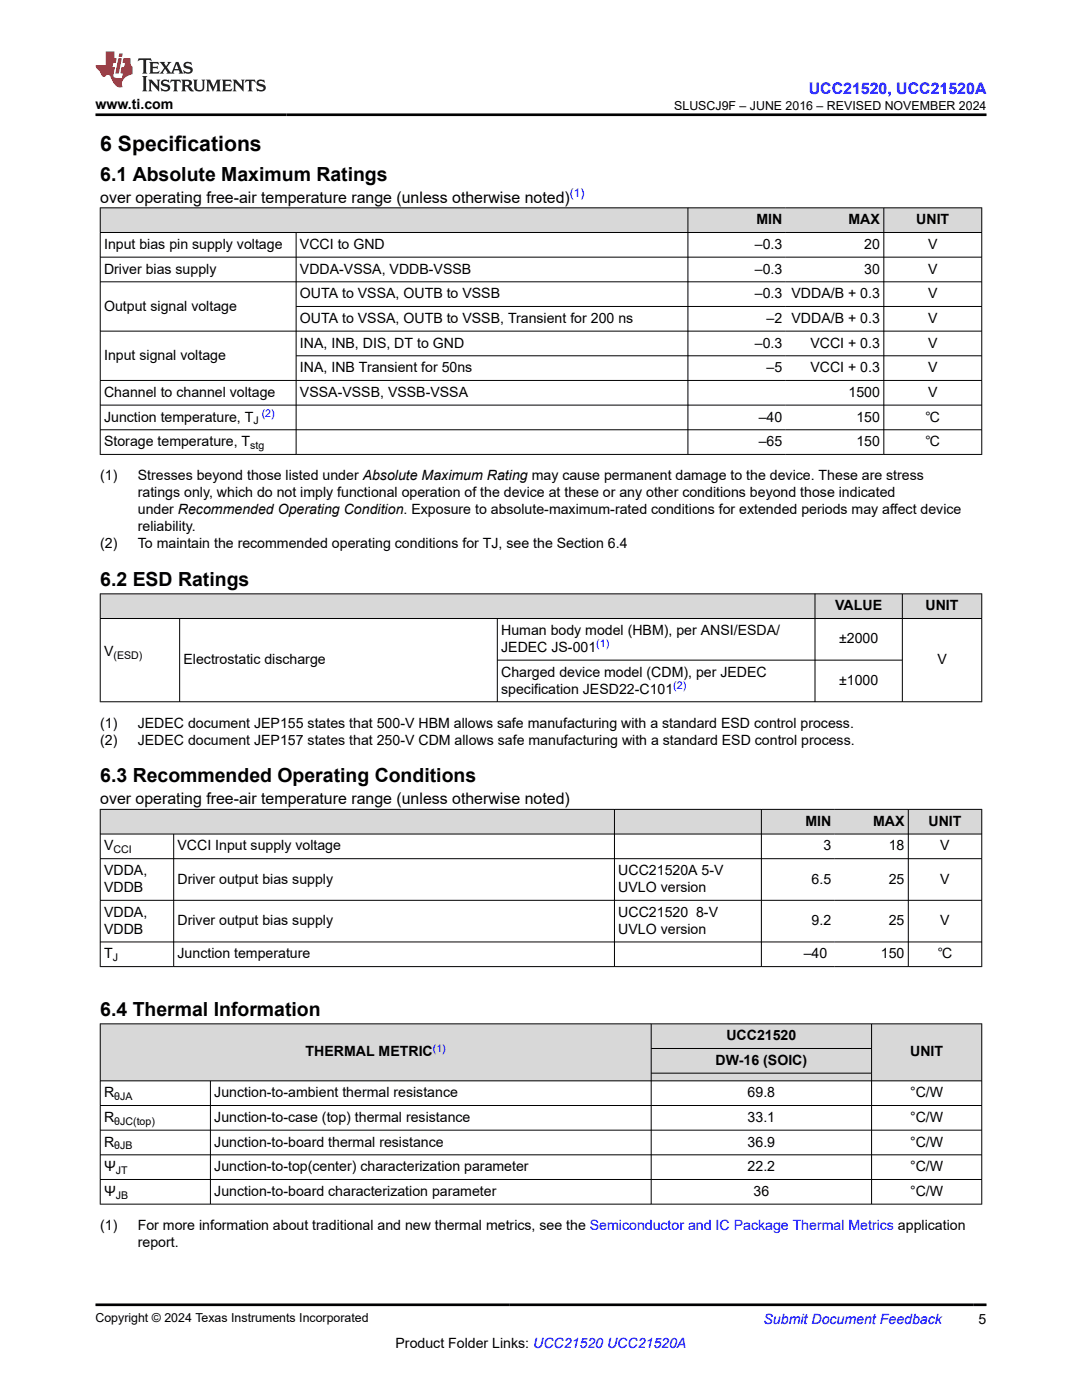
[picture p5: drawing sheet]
<svg xmlns="http://www.w3.org/2000/svg" width="216mm" height="279mm" viewBox="0 0 216 279" stroke-linecap="round" stroke-linejoin="round" font-family="sans-serif">
<defs><g id="words">
<text font-size="4.2" x="20" y="30.2">6 Specifications</text>
<g font-size="3.9">
<text x="20" y="36">6.1 Absolute Maximum Ratings</text>
<text x="20" y="116.9">6.2 ESD Ratings</text>
<text x="20" y="156.1">6.3 Recommended Operating Conditions</text>
<text x="20" y="202.7">6.4 Thermal Information</text>
</g>
<text font-size="3.2" fill="#00f" x="161.4" y="18.7">UCC21520, UCC21520A</text>
<g font-size="3.2">
<text x="20" y="40.4">over operating free-air temperature range (unless otherwise noted)</text>
<text x="20" y="160.5">over operating free-air temperature range (unless otherwise noted)</text>
</g>
<g font-size="2.8">
<text x="19.1" y="21.8">www.ti.com</text>
<text x="150.9" y="44.8">MIN</text>
<text x="169.3" y="44.8">MAX</text>
<text x="182.8" y="44.8">UNIT</text>
<text x="20.8" y="49.7">Input bias pin supply voltage</text>
<text x="59.9" y="49.7">VCCI to GND</text>
<text x="150.6" y="49.7">–0.3</text>
<text x="172.4" y="49.7">20</text>
<text x="185.2" y="49.7">V</text>
<text x="20.8" y="54.6">Driver bias supply</text>
<text x="59.9" y="54.6">VDDA-VSSA, VDDB-VSSB</text>
<text x="59.9" y="59.5">OUTA to VSSA, OUTB to VSSB</text>
<text x="150.6" y="54.6">–0.3</text>
<text x="150.6" y="59.5">–0.3 VDDA/B + 0.3</text>
<text x="172.4" y="54.6">30</text>
<text x="185.2" y="54.6">V</text>
<text x="185.2" y="59.5">V</text>
<text x="20.8" y="62">Output signal voltage</text>
<text x="59.9" y="64.4">OUTA to VSSA, OUTB to VSSB, Transient for 200 ns</text>
<text x="153" y="64.4">–2 VDDA/B + 0.3</text>
<text x="185.2" y="64.4">V</text>
<text x="20.8" y="71.8">Input signal voltage</text>
<text x="59.9" y="69.4">INA, INB, DIS, DT to GND</text>
<text x="150.6" y="69.4">–0.3</text>
<text x="161.7" y="69.4">VCCI + 0.3</text>
<text x="185.2" y="69.4">V</text>
<text x="59.9" y="74.3">INA, INB Transient for 50ns</text>
<text x="153" y="74.3">–5</text>
<text x="161.7" y="74.3">VCCI + 0.3</text>
<text x="185.2" y="74.3">V</text>
<text x="20.8" y="79.2">Channel to channel voltage</text>
<text x="59.9" y="79.2">VSSA-VSSB, VSSB-VSSA</text>
<text x="169.3" y="79.2">1500</text>
<text x="185.2" y="79.2">V</text>
<text x="20.8" y="84.1">Junction temperature, T</text>
<text x="20.8" y="89">Storage temperature, T</text>
<text x="151.4" y="84.1">–40</text>
<text x="151.4" y="89">–65</text>
<text x="170.9" y="84.1">150</text>
<text x="170.9" y="89">150</text>
<text x="184.7" y="84.1">℃</text>
<text x="184.7" y="89">℃</text>
<text x="20" y="95.8">(1)</text>
<text x="27.5" y="95.8">Stresses beyond those listed under Absolute Maximum Rating may cause permanent damage to the device. These are stress</text>
<text x="27.5" y="99.2">ratings only, which do not imply functional operation of the device at these or any other conditions beyond those indicated</text>
<text x="27.5" y="102.6">under Recommended Operating Condition. Exposure to absolute-maximum-rated conditions for extended periods may affect device</text>
<text x="27.5" y="106">reliability.</text>
<text x="20" y="109.4">(2)</text>
<text x="27.5" y="109.4">To maintain the recommended operating conditions for TJ, see the Section 6.4</text>
<text x="166.7" y="121.8">VALUE</text>
<text x="184.7" y="121.8">UNIT</text>
<text x="20.8" y="130.9">V</text>
<text x="100" y="126.7">Human body model (HBM), per ANSI/ESDA/</text>
<text x="100" y="130.1">JEDEC JS-001</text>
<text x="167.4" y="128.4">±2000</text>
<text x="36.6" y="132.6">Electrostatic discharge</text>
<text x="100" y="135">Charged device model (CDM), per JEDEC</text>
<text x="167.4" y="136.7">±1000</text>
<text x="187" y="132.6">V</text>
<text x="100" y="138.4">specification JESD22-C101</text>
<text x="20" y="145.2">(1)</text>
<text x="20" y="148.6">(2)</text>
<text x="27.5" y="145.2">JEDEC document JEP155 states that 500-V HBM allows safe manufacturing with a standard ESD control process.</text>
<text x="27.5" y="148.6">JEDEC document JEP157 states that 250-V CDM allows safe manufacturing with a standard ESD control process.</text>
<text x="160.7" y="164.8">MIN</text>
<text x="174.2" y="164.8">MAX</text>
<text x="185.3" y="164.8">UNIT</text>
<text x="20.8" y="169.7">V</text>
<text x="35.4" y="169.7">VCCI Input supply voltage</text>
<text x="164.3" y="169.7">3</text>
<text x="177.3" y="169.7">18</text>
<text x="187.6" y="169.7">V</text>
<text x="20.8" y="174.6">VDDA,</text>
<text x="20.8" y="178">VDDB</text>
<text x="35.4" y="176.3">Driver output bias supply</text>
<text x="123.4" y="174.6">UCC21520A 5-V</text>
<text x="123.4" y="178">UVLO version</text>
<text x="162" y="176.3">6.5</text>
<text x="177.3" y="176.3">25</text>
<text x="187.6" y="176.3">V</text>
<text x="20.8" y="183">VDDA,</text>
<text x="35.4" y="184.6">Driver output bias supply</text>
<text x="123.4" y="183">UCC21520 8-V</text>
<text x="162" y="184.6">9.2</text>
<text x="177.3" y="184.6">25</text>
<text x="187.6" y="184.6">V</text>
<text x="20.8" y="186.3">VDDB</text>
<text x="20.8" y="191.3">T</text>
<text x="35.4" y="191.3">Junction temperature</text>
<text x="123.4" y="186.3">UVLO version</text>
<text x="160.4" y="191.3">–40</text>
<text x="175.8" y="191.3">150</text>
<text x="187.1" y="191.3">℃</text>
<text x="144.9" y="207.6">UCC21520</text>
<text x="61" y="210.8">THERMAL METRIC</text>
<text x="142.8" y="212.5">DW-16 (SOIC)</text>
<text x="181.6" y="210.8">UNIT</text>
<text x="20.8" y="219">R</text>
<text x="42.8" y="219">Junction-to-ambient thermal resistance</text>
<text x="149.2" y="219">69.8</text>
<text x="181.6" y="219">°C/W</text>
<text x="20.8" y="223.9">R</text>
<text x="42.8" y="223.9">Junction-to-case (top) thermal resistance</text>
<text x="149.2" y="223.9">33.1</text>
<text x="181.6" y="223.9">°C/W</text>
<text x="20.8" y="228.8">R</text>
<text x="20.8" y="233.7">Ψ</text>
<text x="42.8" y="228.8">Junction-to-board thermal resistance</text>
<text x="42.8" y="233.7">Junction-to-top(center) characterization parameter</text>
<text x="149.2" y="228.8">36.9</text>
<text x="149.2" y="233.7">22.2</text>
<text x="181.6" y="228.8">°C/W</text>
<text x="181.6" y="233.7">°C/W</text>
<text x="20.8" y="238.7">Ψ</text>
<text x="42.8" y="238.7">Junction-to-board characterization parameter</text>
<text x="150.4" y="238.7">36</text>
<text x="181.6" y="238.7">°C/W</text>
<text x="20" y="245.5">(1)</text>
<text x="27.5" y="245.5">For more information about traditional and new thermal metrics, see the Semiconductor and IC Package Thermal Metrics application</text>
<text x="27.5" y="248.9">report.</text>
<text x="78.9" y="269">Product Folder Links: UCC21520 UCC21520A</text>
<text x="195.3" y="264.2">5</text>
</g>
<text font-size="2.8" fill="#00f" x="152.4" y="264.2">Submit Document Feedback</text>
<g font-size="2.5">
<text x="134.5" y="21.9">SLUSCJ9F – JUNE 2016 – REVISED NOVEMBER 2024</text>
<text x="19.1" y="263.9">Copyright © 2024 Texas Instruments Incorporated</text>
</g>
<text font-size="2.4" fill="#00f" x="113.7" y="39.4">(1)</text>
<g font-size="2.1" fill="#00f">
<text x="52.2" y="83.2">(2)</text>
<text x="119" y="129.2">(1)</text>
<text x="134.4" y="137.5">(2)</text>
<text x="86.4" y="209.9">(1)</text>
</g>
<g font-size="2.1">
<text x="49.9" y="89.6">stg</text>
<text x="50.6" y="84.7">J</text>
<text x="22.6" y="131.4">(ESD)</text>
<text x="22.6" y="170.3">CCI</text>
<text x="22.5" y="191.8">J</text>
<text x="22.8" y="219.5">θJA</text>
<text x="22.8" y="224.5">θJC(top)</text>
<text x="22.8" y="229.4">θJB</text>
<text x="23.1" y="234.3">JT</text>
<text x="23.1" y="239.2">JB</text>
</g>
</g></defs>
<g fill="#d8d8d8">
<path d="M20 41.5h175.9v4.9h-175.9z" fill-rule="evenodd"/>
<path d="M20.1 41.5h117.1v4.8h-117.1z" fill-rule="evenodd"/>
<path d="M137.3 41.5h19.5v4.8h-19.5z" fill-rule="evenodd"/>
<path d="M156.8 41.5h19.5v4.8h-19.5z" fill-rule="evenodd"/>
<path d="M176.4 41.5h19.4v4.8h-19.4z" fill-rule="evenodd"/>
</g>
<g fill="none" stroke="#000" stroke-width=".2">
<path d="M19.9 41.5h176.1M19.9 46.4h176.1M19.9 51.3h176.1M19.9 56.2h176.1M20 41.4v49.4M59.1 46.4v44.4M137.3 41.4v49.4M176.4 41.4v49.4M195.9 41.4v49.4M19.9 66.1h176.1M19.9 75.9h176.1M59.1 61.2h136.9"/>
<path d="M59.1 71h136.9M19.9 80.8h176.1M19.9 85.8h176.1M19.9 90.7h176.1"/>
</g>
<g fill="#d8d8d8">
<path d="M20 118.5h175.9v4.9h-175.9z" fill-rule="evenodd"/>
<path d="M20.1 118.6h142.5v4.8h-142.5z" fill-rule="evenodd"/>
<path d="M162.7 118.6h17.3v4.8h-17.3z" fill-rule="evenodd"/>
<path d="M180.1 118.6h15.7v4.8h-15.7z" fill-rule="evenodd"/>
</g>
<path d="M19.9 118.5h176.1M20 118.5v21.6M162.6 118.5v21.6M180.1 118.5v21.6M195.9 118.5v21.6M19.9 123.4h176.1M35.8 123.4v16.7M99.2 123.4v16.7M99.2 131.7h80.9M19.9 140.1h176.1" fill="none" stroke="#000" stroke-width=".2"/>
<g fill="#d8d8d8">
<path d="M20 161.5h175.9v4.9h-175.9z" fill-rule="evenodd"/>
<path d="M20.1 161.6h102.4v4.8h-102.4z" fill-rule="evenodd"/>
<path d="M122.7 161.6h29.2v4.8h-29.2z" fill-rule="evenodd"/>
<path d="M152 161.6h14.6v4.8h-14.6z" fill-rule="evenodd"/>
<path d="M166.6 161.6h14.6v4.8h-14.6z" fill-rule="evenodd"/>
<path d="M181.3 161.6h14.5v4.8h-14.5z" fill-rule="evenodd"/>
</g>
<path d="M19.9 161.5h176.1M19.9 166.4h176.1M19.9 171.4h176.1M19.9 179.7h176.1M20 161.5v31.5M34.7 166.4v26.6M122.6 161.5v31.5M151.9 161.5v31.5M181.2 161.5v31.5M195.9 161.5v31.5M19.9 188h176.1M19.9 192.9h176.1" fill="none" stroke="#000" stroke-width=".2"/>
<g fill="#d8d8d8">
<path d="M20 204.3h175.9v5h-175.9z" fill-rule="evenodd"/>
<path d="M20.1 204.4h109.8v11.2h-109.8z" fill-rule="evenodd"/>
<path d="M130 204.4h43.9v4.8h-43.9z" fill-rule="evenodd"/>
<path d="M174 204.4h21.8v11.2h-21.8z" fill-rule="evenodd"/>
<path d="M130 209.3h43.9v4.8h-43.9z" fill-rule="evenodd"/>
<path d="M130 214.2h43.9v1.4h-43.9z" fill-rule="evenodd"/>
</g>
<g fill="none" stroke="#000" stroke-width=".2">
<path d="M19.9 204.3h176.1M19.9 215.7h176.1M20 204.3v36.1M42 215.7v24.7M129.9 204.3v36.1M129.9 209.3h44.1M129.9 214.2h44.1M173.9 204.3v36.1M195.9 204.3v36.1M19.9 220.6h176.1M19.9 225.5h176.1M19.9 230.5h176.1"/>
<path d="M19.9 235.4h176.1M19.9 240.3h176.1"/>
</g>
<path d="M27.7 11.6l-.2 .6 .5-.2h.6v.1v2.2l-.2 .4h1l-.2-.4v-2.2v-.1h.5l.5 .2-.1-.6zM29.8 12.4l.2 .3v1.6l-.2 .4h1.9l.1-.6a1.08 1.08 0 0 1-1.3 .2v-.7h.6l.4 .2v-.7l-.4 .2h-.6v-.5l.2-.2a1 1 0 0 1 1 .3l-.1-.5zM31.8 12.4l1 1.1-1 1.2h.9l-.2-.2 .4-.8 .5 .8-.2 .2h1.6l-.2-.2 .1-.5h1l.1 .5-.1 .2h.9l-.2-.4-.8-1.9h-.5l-1 2.1-.8-1.1 .9-1h-.8l.2 .2-.5 .6-.3-.6 .1-.2zM35.2 12.8l.4 1h-.8zM36.8 12.5a.65 .65 0 0 0-.2 .7 .65 .65 0 0 0 .6 .5l.7 .1 .1 .3a.79 .79 0 0 1-.7 .4 .79 .79 0 0 1-.7-.5l.1 .7 .2-.1a.93 .93 0 0 0 1.1 0 .93 .93 0 0 0 .4-.9 1.46 1.46 0 0 0-1.2-.6l-.1-.3a1.09 1.09 0 0 1 1.2 .2l-.2-.6-.1 .1-.6-.2zM28.4 15.2l.2 .4v2.2l-.2 .4h1l-.2-.4v-2.2l.2-.4zM29.6 15.9l.2 .4v1.5l-.2 .4h.8l-.3-.4v-1.3l1.7 1.8v-2l.2-.4h-.8l.2 .2 .1 1.1-1.2-1.3zM32.3 16a.65 .65 0 0 0-.2 .8 .65 .65 0 0 0 .7 .4l.6 .2 .1 .2a.79 .79 0 0 1-.7 .4 .79 .79 0 0 1-.7-.5l.1 .7 .2-.1a.93 .93 0 0 0 1.1 .1 .93 .93 0 0 0 .4-1 1.46 1.46 0 0 0-1.2-.5l-.1-.4a1.09 1.09 0 0 1 1.2 .2l-.2-.6-.1 .1-.6-.1zM34.1 15.9l-.1 .6a.63 .63 0 0 1 .7-.3l.1 1.6-.3 .4h1l-.2-.4v-1.6a.66 .66 0 0 1 .8 .3l-.1-.6zM36.2 15.9l.2 .4v1.5l-.2 .4h.9l-.2-.2v-.7h.5l.1 .2a.79 .79 0 0 0 1.2 .6l-1-.9a.61 .61 0 0 0 .6-.6 .61 .61 0 0 0-.5-.7zM36.9 16.2h.2a.47 .47 0 0 1 .5 .1 .47 .47 0 0 1 .1 .5l-.2 .1-.6 .1zM38.5 15.9l.2 .2a2.27 2.27 0 0 0 .4 2 1.04 1.04 0 0 0 1.7-.7v-1.3l.2-.2h-.8l.2 .4v1.1a.6 .6 0 0 1-.6 .6 .6 .6 0 0 1-.6-.6v-1.1l.3-.4zM41.1 15.9l.2 .4v1.5l-.2 .4h.7l-.2-.4v-1.4l.9 1.9 .8-1.9v1.4l-.2 .4h1l-.3-.4v-1.5l.3-.4h-.8l-.7 1.5-.7-1.5zM44.3 15.9l.2 .4v1.5l-.2 .4h1.9l.1-.6a1.09 1.09 0 0 1-1.3 .2v-.7h.6l.4 .2v-.6l-.4 .2h-.6v-.6l.2-.1a1.01 1.01 0 0 1 1 .3l-.1-.6zM46.4 15.9l.3 .4v1.5l-.3 .4h.8l-.2-.4v-1.3l1.6 1.8v-2l.2-.4h-.7l.2 .2v1.1l-1.2-1.3zM49 15.9l-.1 .6a.63 .63 0 0 1 .8-.3v1.6l-.3 .4h1l-.2-.4v-1.6a.66 .66 0 0 1 .8 .3l-.1-.6zM51.4 16a.65 .65 0 0 0-.2 .8 .65 .65 0 0 0 .6 .4l.6 .2 .2 .2a.79 .79 0 0 1-.8 .4 .79 .79 0 0 1-.6-.5l.1 .7 .2-.1a.93 .93 0 0 0 1 .1 .93 .93 0 0 0 .5-1 1.46 1.46 0 0 0-1.3-.5l-.1-.4a1.09 1.09 0 0 1 1.3 .2l-.2-.6-.2 .1-.5-.1z" fill="#231f20"/>
<path d="M21.1 10.3v2.7h-2v.4l.9 1a.95 .95 0 0 0 .9 .9 .59 .59 0 0 1 .6-.4 .59 .59 0 0 1 .5 .3l.4 .8a1.59 1.59 0 0 0 2.1 1.4 1.61 1.61 0 0 1 1-2.3l1-.3-.1-1.5a1.59 1.59 0 0 1-.4-1.7h-1.4l-.2 .9h.5l-.1 .9h-.5l-.2 .9v.3l.4 .1-.2 .9h-.6a.73 .73 0 0 1-1.1-.7l.3-1.5h-.5l.2-.9h.5l.2-.9h-.5v-1.3zM23.6 11.6l-.6 3.1h.7l.6-3.1zM23.8 10.7l-.1 .6h.7l.1-.6z" fill="#ed1c24"/>
<path d="M19.1 22.9h177.8M19.1 260.4h177.8" fill="none" stroke="#000" stroke-width=".53"/>
<use href="#words"/>
</svg>
